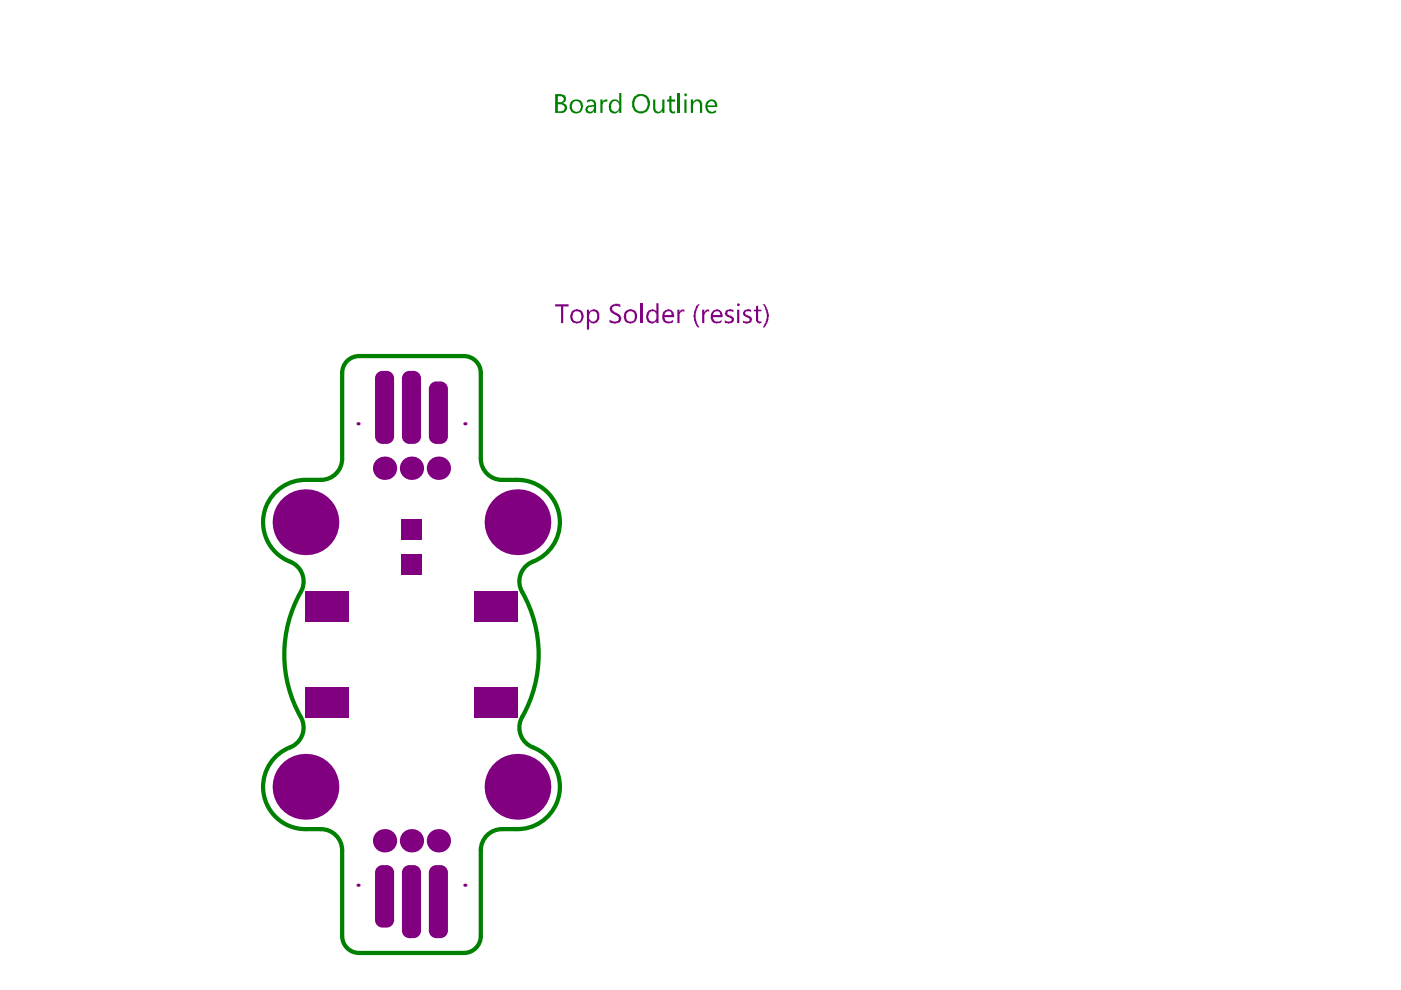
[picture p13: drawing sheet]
<svg xmlns="http://www.w3.org/2000/svg" width="297mm" height="210mm" viewBox="0 0 297 210" stroke-linecap="round" stroke-linejoin="round" font-family="sans-serif">
<path d="M72.5 79.1v18.2M76.1 75.5h22.2M101.9 79.1v18.2M65 101.7h3.1M106.4 101.7h3.1M65 175.8h3.1M106.4 175.8h3.1M72.5 180.3v18.2M101.9 180.3v18.2M76.1 202h22.2" fill="none" stroke="#008000" stroke-width=".9"/>
<g fill="#008000">
<path d="M127.3 21.1h.4v.7v-.1a.81 .81 0 0 1 1-.6h.1v.4h-.1a.69 .69 0 0 0-1 .8v1.6h-.4z"/>
<path d="M138.5 21.1h.4v1.7a.7 .7 0 0 0 .6 .9 .7 .7 0 0 0 .8-.7l.1-.1v-1.8h.5v2.8h-.5v-.4a1.04 1.04 0 0 1-1.3 .5 1.04 1.04 0 0 1-.6-1.2z"/>
<path d="M141.9 20.4l.5-.1v.8h.8v.4h-.8v1.8l.1 .3 .2 .1 .5-.1v.3l-.3 .2a.8 .8 0 0 1-1-.8v-1.8h-.5v-.4h.5z"/>
<path d="M143.7 19.7h.5v4.2h-.5z"/>
<path d="M146.5 21.1h.4v.6a1.03 1.03 0 0 1 1.2-.6 1.03 1.03 0 0 1 .8 1.1v1.7h-.5v-1.6a.7 .7 0 0 0-.4-.8 .7 .7 0 0 0-.8 .3l-.3 .4v1.7h-.4z"/>
<path d="M118.3 20.4v1.3h.4a.65 .65 0 0 0 .8-.7 .65 .65 0 0 0-.8-.6zM118.3 22.1v1.5h.7a.76 .76 0 0 0 .6-.4 .76 .76 0 0 0-.1-.9l-.4-.2zM117.7 20h1.3a.99 .99 0 0 1 1 .8 .99 .99 0 0 1-.7 1.1h.1a1.05 1.05 0 0 1 .8 1.2 1.05 1.05 0 0 1-1.2 .8h-1.3z"/>
<path d="M121.5 21.8a1.15 1.15 0 0 0-.1 1.4 1.15 1.15 0 0 0 1.3 .4 1.29 1.29 0 0 0-.1-2.1 .87 .87 0 0 0-1.1 .3zM121.1 21.4a1.59 1.59 0 0 1 2.4 .5 1.56 1.56 0 0 1-.8 2 1.47 1.47 0 0 1-1.8-.5 1.47 1.47 0 0 1 .2-1.9z"/>
<path d="M124.7 22.8a.62 .62 0 0 0 .2 .8 .62 .62 0 0 0 .8-.1l.2-.5v-.4zM124.4 21.3a1.05 1.05 0 0 1 1.2-.2 1.01 1.01 0 0 1 .8 1v1.8h-.5v-.3a.98 .98 0 0 1-1.1 .5 .98 .98 0 0 1-.7-1.1h.1a.81 .81 0 0 1 .9-.7l.8-.1a.73 .73 0 0 0-.4-.7 .73 .73 0 0 0-.8 .2l-.3 .1z"/>
<path d="M129.3 21.5a1.26 1.26 0 0 1 2 0v-1.8h.4v4.2h-.4v-.4a1.15 1.15 0 0 1-1.4 .6 1.15 1.15 0 0 1-.8-1.3l-.1-.2zM129.7 21.8v.2a1.02 1.02 0 0 0 0 1.2 1.02 1.02 0 0 0 1.1 .4l.4-.3 .1-.5-.1-.7a.81 .81 0 0 0-.6-.7 .81 .81 0 0 0-.9 .4z"/>
<path d="M134.8 20.7v.2a1.82 1.82 0 0 0 .7 2.7 1.45 1.45 0 0 0 1.8-1.6v-.1a1.54 1.54 0 0 0-1.4-1.6zM134.5 20.4h.1a1.91 1.91 0 0 1 3.2 1 3.3 3.3 0 0 1-.7 2.3h-.1a1.91 1.91 0 0 1-2.4-.1 1.91 1.91 0 0 1-.5-2.3z"/>
<path d="M145.1 20.1a.27 .27 0 0 1 .5 0 .27 .27 0 0 1-.5 0zM145.1 21.1h.5v2.8h-.5z"/>
<path d="M150.1 21.9l-.1 .4h1.6a.78 .78 0 0 0-.5-.9 .78 .78 0 0 0-1 .5zM149.9 21.4a1.39 1.39 0 0 1 1.9 .1l.3 .5v.7h-2.1a1.08 1.08 0 0 0 .7 .9 1.08 1.08 0 0 0 1.1-.2v.4a1.43 1.43 0 0 1-2.2-1l.1-1z"/>
</g>
<path d="M76.1 75.5a3.6 3.6 0 0 0-3.6 3.6M98.3 75.5a3.6 3.6 0 0 1 3.6 3.6M72.5 97.3a4.5 4.5 0 0 1-4.5 4.4M101.9 97.3a4.5 4.5 0 0 0 4.5 4.4M65 101.7a9 9 0 0 0-9.1 7.7 9 9 0 0 0 6.3 10 4.5 4.5 0 0 1 1.6 6.1 27.2 27.2 0 0 0 .3 27.3 4.5 4.5 0 0 1-2.6 5.7 9 9 0 0 0-5.5 10.1 9 9 0 0 0 9 7.2M109.5 101.7a9 9 0 0 1 9.1 7.6 9 9 0 0 1-6.2 10.1 4.5 4.5 0 0 0-1.7 6.1 27.1 27.1 0 0 1-.3 27.1 4.5 4.5 0 0 0 2.6 5.9 9 9 0 0 1 5.5 10.1 9 9 0 0 1-9 7.2M68 175.8a4.5 4.5 0 0 1 4.5 4.5M106.4 175.8a4.5 4.5 0 0 0-4.5 4.5M72.5 198.5a3.6 3.6 0 0 0 3.6 3.5M101.9 198.5a3.6 3.6 0 0 1-3.6 3.5" fill="none" stroke="#008000" stroke-width=".9"/>
<g fill="#800080">
<path d="M117.7 64.5h2.9v.5h-1.2v3.5h-.4v-3.5h-1.3z"/>
<path d="M129.5 64.9l.2-.2a1.57 1.57 0 0 1 1.8-.1v.5l-.4-.2h-.6a.63 .63 0 0 0-.7 .5 .63 .63 0 0 0 .6 .7v.1a1.59 1.59 0 0 1 1.3 1.5l-.1 .1a1.28 1.28 0 0 1-1.2 .8l-1.2-.2v-.6a1.61 1.61 0 0 0 1.9 .1 .65 .65 0 0 0-.4-1l-.1-.1a1.61 1.61 0 0 1-1.4-1.4z"/>
<path d="M135.9 64.3h.4v4.2h-.4z"/>
<path d="M143.6 65.7h.5v.5l.1-.1a.43 .43 0 0 1 .6-.4v-.2l.3 .2v.4a.73 .73 0 0 0-.8 .1 .73 .73 0 0 0-.2 .8v1.5h-.5z"/>
<path d="M147.6 64.9l.4-.4h.4a3.9 3.9 0 0 0-.1 4.9h-.3a4.3 4.3 0 0 1-.5-4.3z"/>
<path d="M148.9 65.7h.4v.5l.1-.1a.64 .64 0 0 1 1-.4v.4l-.4-.1a.74 .74 0 0 0-.7 .8v1.7h-.4z"/>
<path d="M153.8 66l.8-.5 .9 .2v.5l-.5-.2a.52 .52 0 0 0-.8 .3 .58 .58 0 0 0 .7 .6 .81 .81 0 0 1 .7 .9 .81 .81 0 0 1-.9 .7l-.1 .1-.8-.1-.1-.6 .4 .3h.5a.46 .46 0 0 0 .4-.2 .46 .46 0 0 0 0-.5l-.5-.2a.93 .93 0 0 1-.7-1.3z"/>
<path d="M157.7 66l.3-.3 .5-.2 .8 .2v.5l-.4-.2a.64 .64 0 0 0-.9 .5l.1 .2a1.72 1.72 0 0 1 1.4 1.1l-.1 .3a1.47 1.47 0 0 1-1.9 .3v-.5l.4 .3h.3a.44 .44 0 0 0 .7-.3 .44 .44 0 0 0-.4-.5v-.1a.89 .89 0 0 1-.8-1.3z"/>
<path d="M160.3 65l.4-.3v1h.7v.3h-.7v1.7a.39 .39 0 0 0 .2 .5 .39 .39 0 0 0 .5-.1v.4l-.3 .1-.2-.1a.61 .61 0 0 1-.6-.8v-1.7h-.5v-.3h.5z"/>
<path d="M161.7 64.5a.81 .81 0 0 1 .9 .9l.2 .4a4.2 4.2 0 0 1-.7 3.6h-.4a3.7 3.7 0 0 0 0-4.9z"/>
<path d="M121.6 66.2v.1a1.41 1.41 0 0 0 .1 1.8h.1a.99 .99 0 0 0 1.1-.1 .99 .99 0 0 0 .4-1 .99 .99 0 0 0-.6-.9 .99 .99 0 0 0-1 .1zM121.1 66.1h.1a1.39 1.39 0 0 1 1.5-.5 1.39 1.39 0 0 1 1.1 1.2 1.59 1.59 0 0 1-1.6 1.8v-.1a1.19 1.19 0 0 1-1.3-1.4z"/>
<path d="M124.4 65.7h.5v.4h.1a1.18 1.18 0 0 1 1.5-.3 1.18 1.18 0 0 1 .6 1.5 1.26 1.26 0 0 1-.7 1.1 1.26 1.26 0 0 1-1.4-.1l-.1-.2v1.8h-.5zM125.1 66.2l-.2 .6v.6a.88 .88 0 0 0 1 .8 .88 .88 0 0 0 .7-1.2 .9 .9 0 0 0-.5-.9 .9 .9 0 0 0-1 .1z"/>
<path d="M132.9 66.3a1.15 1.15 0 0 0 .9 1.9 1.12 1.12 0 0 0 .9-.9 1.12 1.12 0 0 0-.6-1.2 .99 .99 0 0 0-1.2 .2zM132.4 66.2a1.43 1.43 0 0 1 2.5 .1 1.59 1.59 0 0 1-1.2 2.3 1.46 1.46 0 0 1-1.4-1l-.1-.6h.1z"/>
<path d="M137.3 66h.2a1.03 1.03 0 0 1 1.7 0v-1.7h.4v4.2h-.4v-.4a1.1 1.1 0 0 1-1.2 .5 1.1 1.1 0 0 1-.9-1l-.1-.8zM137.7 66.2v.3a1.05 1.05 0 0 0-.1 1.2 1.05 1.05 0 0 0 1.1 .5v-.1a.65 .65 0 0 0 .5-.8v-.5a.83 .83 0 0 0-.6-.8 .83 .83 0 0 0-.9 .2z"/>
<path d="M141 66.3l-.1 .5h1.6l-.1-.1a.73 .73 0 0 0-.6-.7 .73 .73 0 0 0-.8 .3zM140.5 66.2l.1-.1a1.46 1.46 0 0 1 1.8-.3l.1 .1a.61 .61 0 0 1 .3 .8h.1v.6h-2a1.02 1.02 0 0 0 .7 .9 1.02 1.02 0 0 0 1.1-.4v.5l-.2 .1a1.4 1.4 0 0 1-1.6-.1 1.4 1.4 0 0 1-.5-1.5z"/>
<path d="M151.3 66.3l-.1 .5h1.6a.79 .79 0 0 0-.5-.8 .79 .79 0 0 0-.9 .2zM151 66h.2a1.19 1.19 0 0 1 1.3-.3 1.19 1.19 0 0 1 .7 1.2v.4h-2a1 1 0 0 0 .7 .9 1 1 0 0 0 1.1-.4v.5l-.4 .2a1.5 1.5 0 0 1-1.8-.7l-.1-1.1z"/>
<path d="M156.3 64.4a.33 .33 0 0 1 .5 0 .33 .33 0 0 1 0 .5 .33 .33 0 0 1-.5 0zM156.3 65.7h.4v2.8h-.4z"/>
<path d="M87.7 183.4v1.6zM87.7 183.4a1.58 1.58 0 0 1 1.6 1.6h-1.6z"/>
<path d="M85.2 185h1.6zM85.5 184.1l.8-.6 .5-.1v1.6h-1.6z"/>
<path d="M86.8 197.3v1.6zM85.2 197.3h1.6v1.6a1.58 1.58 0 0 1-1.6-1.6z"/>
<path d="M87.7 197.3h1.6zM87.7 197.3h1.6a1.58 1.58 0 0 1-1.6 1.6z"/>
<path d="M82 183.4v1.6zM82 183.4a1.58 1.58 0 0 1 1.6 1.6h-1.6z"/>
<path d="M79.5 185h1.6zM79.8 184.1l.8-.6 .5-.1v1.6h-1.6z"/>
<path d="M81.1 195.1v1.6zM79.5 195.1h1.6v1.6a1.58 1.58 0 0 1-1.6-1.6z"/>
<path d="M82 195.1h1.6zM82 195.1h1.6a1.58 1.58 0 0 1-1.6 1.6z"/>
<path d="M93.4 183.4v1.6zM93.4 183.4a1.58 1.58 0 0 1 1.6 1.6h-1.6z"/>
<path d="M90.9 185h1.6zM91.2 184.1l.8-.6 .5-.1v1.6h-1.6z"/>
<path d="M92.5 197.3v1.6zM90.9 197.3h1.6v1.6a1.58 1.58 0 0 1-1.6-1.6z"/>
<path d="M93.4 197.3h1.6zM93.4 197.3h1.6a1.58 1.58 0 0 1-1.6 1.6z"/>
<path d="M86.8 92.5v1.6zM85.2 92.5h1.6v1.6a1.58 1.58 0 0 1-1.6-1.6z"/>
<path d="M87.7 92.5h1.6zM87.7 92.5h1.6a1.58 1.58 0 0 1-1.6 1.6z"/>
<path d="M87.7 78.6v1.6zM87.7 78.6a1.58 1.58 0 0 1 1.6 1.6h-1.6z"/>
<path d="M85.2 80.2h1.6zM85.5 79.3l.8-.6 .5-.1v1.6h-1.6z"/>
<path d="M92.5 92.5v1.6zM90.9 92.5h1.6v1.6a1.58 1.58 0 0 1-1.6-1.6z"/>
<path d="M93.4 92.5h1.6zM93.4 92.5h1.6a1.58 1.58 0 0 1-1.6 1.6z"/>
<path d="M93.4 80.9v1.6zM93.4 80.9a1.58 1.58 0 0 1 1.6 1.6h-1.6z"/>
<path d="M90.9 82.5h1.6zM91.2 81.5l.8-.5 .5-.1v1.6h-1.6z"/>
<path d="M81.1 92.5v1.6zM79.5 92.5h1.6v1.6a1.58 1.58 0 0 1-1.6-1.6z"/>
<path d="M82 92.5h1.6zM82 92.5h1.6a1.58 1.58 0 0 1-1.6 1.6z"/>
<path d="M82 78.6v1.6zM82 78.6a1.58 1.58 0 0 1 1.6 1.6h-1.6z"/>
<path d="M79.5 80.2h1.6zM79.8 79.3l.8-.6 .5-.1v1.6h-1.6z"/>
<circle cx="75.9" cy="187.7" r=".34"/>
<circle cx="98.6" cy="187.7" r=".34"/>
<circle cx="93" cy="178.3" r="2.47"/>
<circle cx="87.2" cy="178.3" r="2.47"/>
<circle cx="81.5" cy="178.3" r="2.47"/>
<circle cx="109.7" cy="166.8" r="7"/>
<circle cx="64.8" cy="166.8" r="7"/>
<circle cx="64.8" cy="110.7" r="7"/>
<circle cx="109.7" cy="110.7" r="7"/>
<circle cx="81.5" cy="99.3" r="2.47"/>
<circle cx="87.2" cy="99.3" r="2.47"/>
<circle cx="93" cy="99.3" r="2.47"/>
<circle cx="98.6" cy="89.9" r=".34"/>
<circle cx="75.9" cy="89.9" r=".34"/>
</g>
<g fill="#800080">
<path d="M85.2 185l1.6-1.6h.9l1.6 1.6v12.3l-1.6 1.6h-.9l-1.6-1.6z" fill-rule="evenodd"/>
<path d="M79.5 185l1.6-1.6h.9l1.6 1.6v10.1l-1.6 1.6h-.9l-1.6-1.6z" fill-rule="evenodd"/>
<path d="M90.9 185l1.6-1.6h.9l1.6 1.6v12.3l-1.6 1.6h-.9l-1.6-1.6z" fill-rule="evenodd"/>
<path d="M85.2 80.2l1.6-1.6h.9l1.6 1.6v12.3l-1.6 1.6h-.9l-1.6-1.6z" fill-rule="evenodd"/>
<path d="M90.9 82.5l1.6-1.6h.9l1.6 1.6v10l-1.6 1.6h-.9l-1.6-1.6z" fill-rule="evenodd"/>
<path d="M79.5 80.2l1.6-1.6h.9l1.6 1.6v12.3l-1.6 1.6h-.9l-1.6-1.6z" fill-rule="evenodd"/>
<path d="M85.1 110h4.3v4.3h-4.3z" fill-rule="evenodd"/>
<path d="M85.1 117.5h4.3v4.2h-4.3z" fill-rule="evenodd"/>
<path d="M100.5 145.6h9.2v6.5h-9.2z" fill-rule="evenodd"/>
<path d="M100.5 125.4h9.2v6.5h-9.2z" fill-rule="evenodd"/>
<path d="M64.8 145.6h9.2v6.5h-9.2z" fill-rule="evenodd"/>
<path d="M64.8 125.4h9.2v6.5h-9.2z" fill-rule="evenodd"/>
</g>
</svg>
